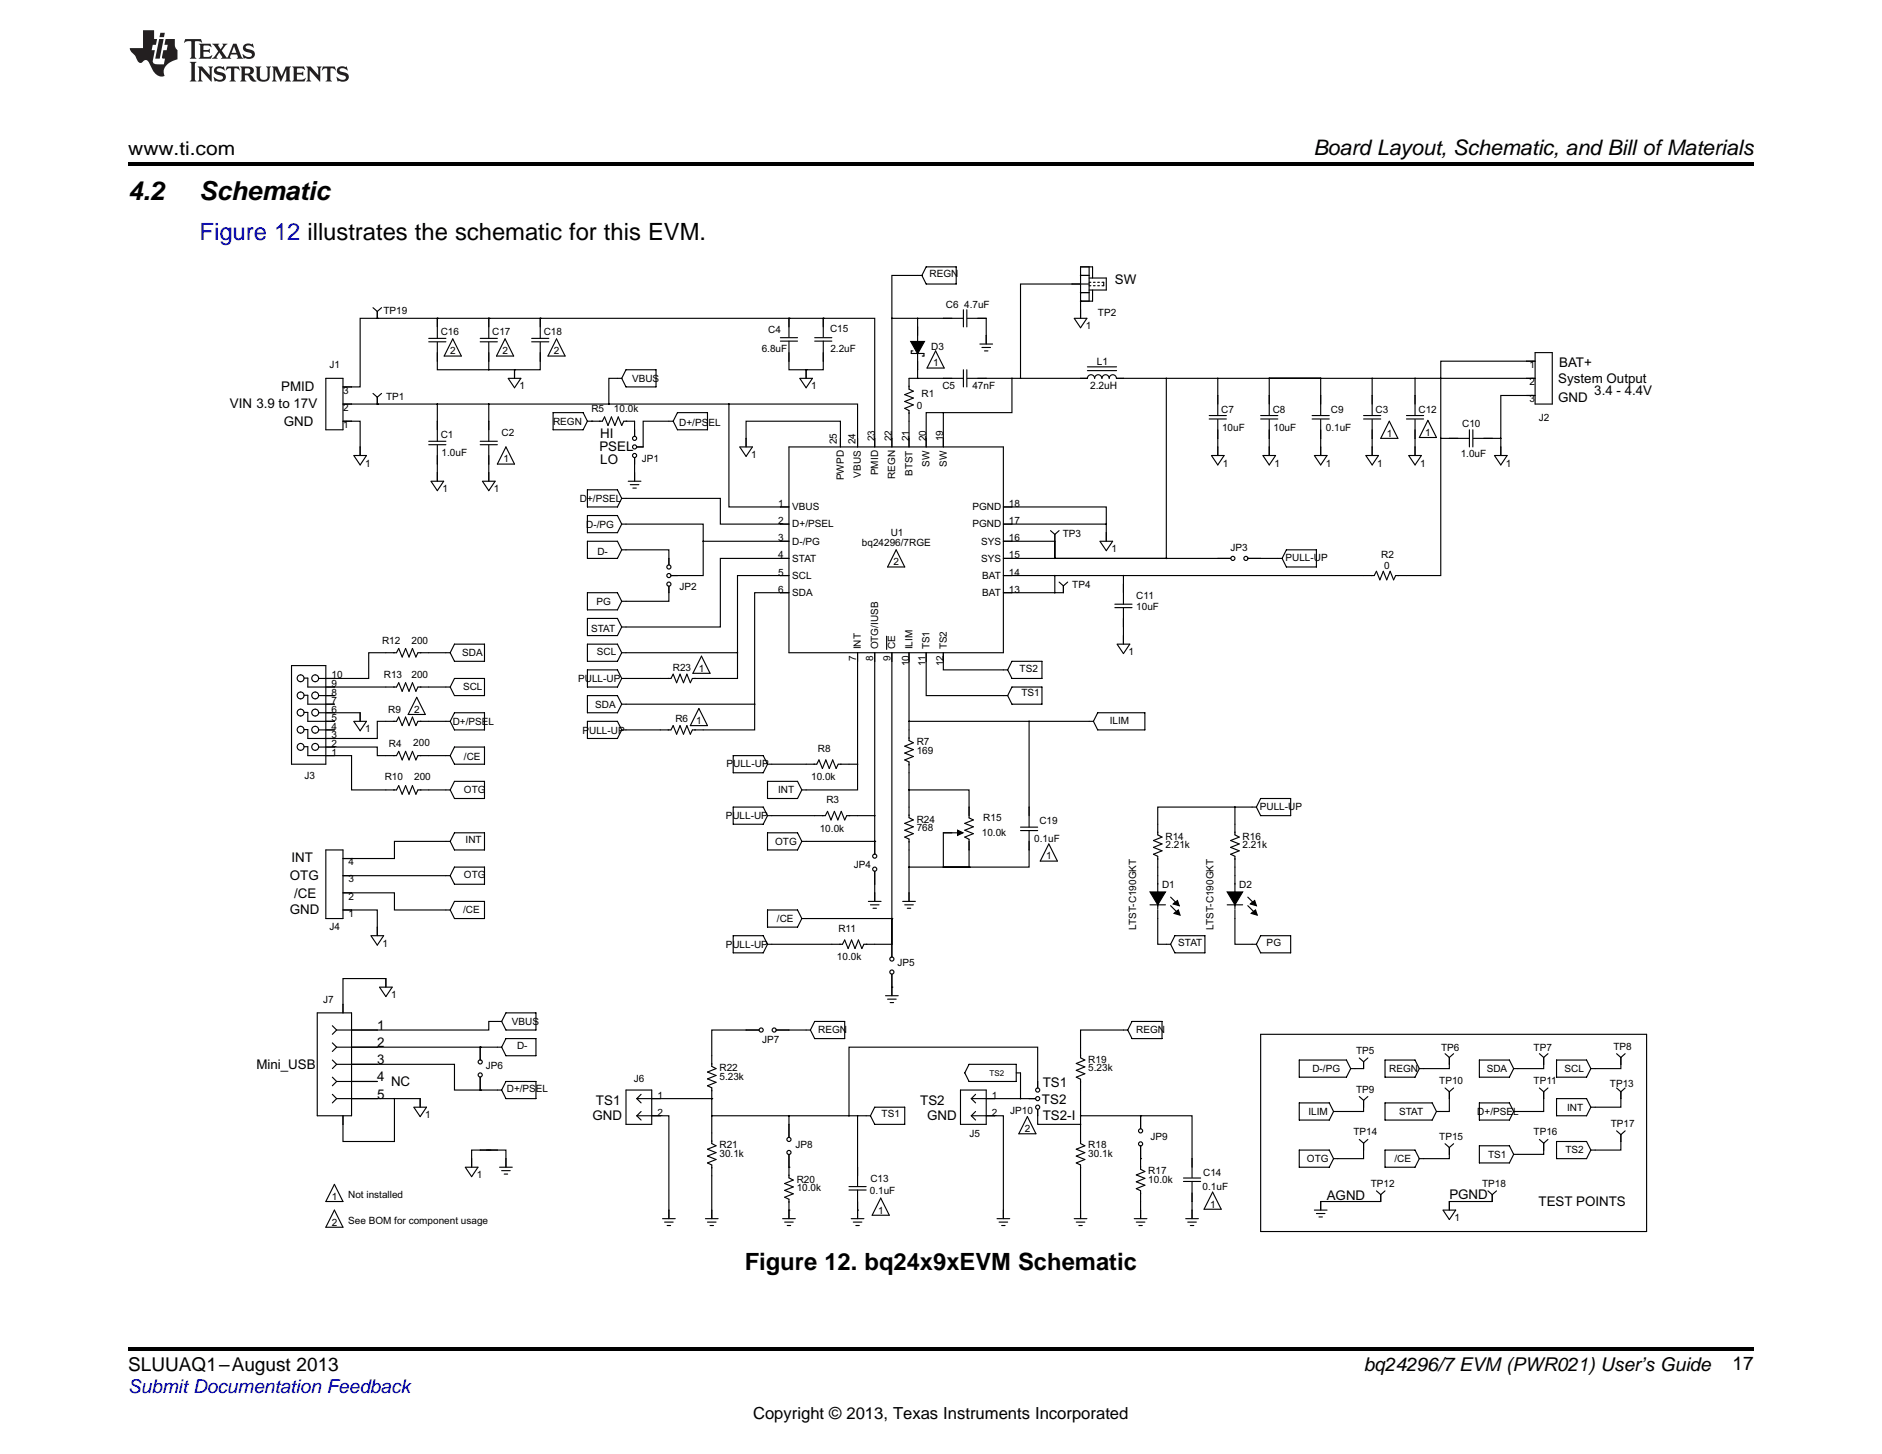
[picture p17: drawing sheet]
<svg xmlns="http://www.w3.org/2000/svg" width="279mm" height="216mm" viewBox="0 0 279 216" stroke-linecap="round" stroke-linejoin="round" font-family="sans-serif">
<defs><g id="words">
<g font-size="3.9">
<text x="19" y="29.6">4.2</text>
<text x="29.6" y="29.6">Schematic</text>
</g>
<text font-size="3.5" fill="#00f" x="29.6" y="35.6">Figure 12 illustrates the schematic for this EVM.</text>
<text font-size="3.5" x="110.6" y="188.6">Figure 12. bq24x9xEVM Schematic</text>
<text font-size="3.2" x="195" y="23">Board Layout, Schematic, and Bill ofMaterials</text>
<g font-size="2.8">
<text x="19" y="23">www.ti.com</text>
<text x="19" y="203.6">SLUUAQ1–August 2013</text>
<text x="202.5" y="203.6">bq24296/7 EVM (PWR021) User’s Guide</text>
<text x="257.2" y="203.5">17</text>
</g>
<text font-size="2.8" fill="#00f" x="19" y="206.9">Submit Documentation Feedback</text>
<text font-size="2.5" x="111.8" y="210.7">Copyright © 2013, Texas Instruments Incorporated</text>
<g font-size="2">
<text x="165.5" y="42.2">SW</text>
<text x="41.8" y="58.1">PMID</text>
<text x="231.3" y="56.8">System Output</text>
<text x="231.3" y="59.7">GND</text>
<text x="231.5" y="54.5">BAT+</text>
<text x="236.7" y="58.6">3.4 - 4.4V</text>
<text x="34.1" y="60.6">VIN 3.9 to 17V</text>
<text x="42.1" y="63.2">GND</text>
<text x="89.1" y="65.1">HI</text>
<text x="89" y="67">PSEL</text>
<text x="89.1" y="68.9">LO</text>
<text x="43" y="130.7">OTG</text>
<text x="43.3" y="128">INT</text>
<text x="43" y="135.8">GND</text>
<text x="43.7" y="133.3">/CE</text>
<text x="56" y="152.9">1</text>
<text x="56" y="155.5">2</text>
<text x="38.1" y="158.8">Mini_USB</text>
<text x="56" y="158">3</text>
<text x="56" y="160.6">4</text>
<text x="58" y="161.2">NC</text>
<text x="154.8" y="161.5">TS1</text>
<text x="56" y="163.1">5</text>
<text x="88" y="166.3">GND</text>
<text x="88.5" y="164">TS1</text>
<text x="136.6" y="164">TS2</text>
<text x="137.6" y="166.3">GND</text>
<text x="154.7" y="163.9">TS2</text>
<text x="154.8" y="166.3">TS2-I</text>
<text x="197" y="178.2">AGND</text>
<text x="215.2" y="178">PGND</text>
<text x="228.4" y="179">TEST POINTS</text>
</g>
<g font-size="1.5">
<text x="138" y="41.2">REGN</text>
<text x="56.9" y="46.6">TP19</text>
<text x="140.4" y="45.7">C6 4.7uF</text>
<text x="163" y="47">TP2</text>
<text x="65.4" y="49.8">C16</text>
<text x="66.8" y="52.6">2</text>
<text x="73.1" y="49.8">C17</text>
<text x="74.6" y="52.6">2</text>
<text x="80.7" y="49.8">C18</text>
<text x="82.2" y="52.6">2</text>
<text x="113.1" y="52.2">6.8uF</text>
<text x="114.1" y="49.4">C4</text>
<text x="123.2" y="49.3">C15</text>
<text x="123.3" y="52.2">2.2uF</text>
<text x="138.3" y="51.9">D3</text>
<text x="161.2" y="48.9">1</text>
<text x="48.9" y="54.6">J1</text>
<text x="51" y="58.4">3</text>
<text x="57.3" y="59.4">TP1</text>
<text x="77.1" y="57.8">1</text>
<text x="93.8" y="56.7">VBUS</text>
<text x="120.4" y="57.8">1</text>
<text x="136.8" y="59">R1</text>
<text x="138.5" y="54.4">1</text>
<text x="139.9" y="57.8">C5</text>
<text x="144.4" y="57.8">47nF</text>
<text x="161.8" y="57.8">2.2uH</text>
<text x="162.8" y="54.1">L1</text>
<text x="227.1" y="54.6">1</text>
<text x="227.1" y="57.2">2</text>
<text x="227.1" y="59.7">3</text>
<text x="51" y="63.5">1</text>
<text x="51" y="61">2</text>
<text x="65.4" y="65.1">C1</text>
<text x="74.5" y="64.7">C2</text>
<text x="82.1" y="63.2">REGN</text>
<text x="87.8" y="61.2">R5</text>
<text x="91.1" y="61.2">10.0k</text>
<text x="100.8" y="63.2">D+/PSEL</text>
<text x="124.3" y="66" transform="rotate(-90 124.3 66)">25</text>
<text x="127" y="66" transform="rotate(-90 127 66)">24</text>
<text x="129.9" y="65.5" transform="rotate(-90 129.9 65.5)">23</text>
<text x="132.4" y="65.5" transform="rotate(-90 132.4 65.5)">22</text>
<text x="135" y="65.5" transform="rotate(-90 135 65.5)">21</text>
<text x="136.1" y="60.7">0</text>
<text x="137.5" y="65.5" transform="rotate(-90 137.5 65.5)">20</text>
<text x="140" y="65.5" transform="rotate(-90 140 65.5)">19</text>
<text x="181.3" y="61.3">C7</text>
<text x="181.4" y="63.9">10uF</text>
<text x="188.9" y="61.3">C8</text>
<text x="189.1" y="63.9">10uF</text>
<text x="196.8" y="63.9">0.1uF</text>
<text x="197.6" y="61.3">C9</text>
<text x="204.2" y="61.3">C3</text>
<text x="205.9" y="64.8">1</text>
<text x="210.6" y="61.3">C12</text>
<text x="211.6" y="64.7">1</text>
<text x="217.1" y="63.4">C10</text>
<text x="228.5" y="62.5">J2</text>
<text x="54.2" y="69.3">1</text>
<text x="65.6" y="67.8">1.0uF</text>
<text x="74.7" y="68.7">1</text>
<text x="95.3" y="68.5">JP1</text>
<text x="111.5" y="68">1</text>
<text x="125.3" y="71.3" transform="rotate(-90 125.3 71.3)">PWPD</text>
<text x="127.8" y="70.9" transform="rotate(-90 127.8 70.9)">VBUS</text>
<text x="130.4" y="70.6" transform="rotate(-90 130.4 70.6)">PMID</text>
<text x="132.9" y="71.1" transform="rotate(-90 132.9 71.1)">REGN</text>
<text x="135.4" y="70.7" transform="rotate(-90 135.4 70.7)">BTST</text>
<text x="138" y="69.3" transform="rotate(-90 138 69.3)">SW</text>
<text x="140.5" y="69.3" transform="rotate(-90 140.5 69.3)">SW</text>
<text x="181.6" y="69.3">1</text>
<text x="189.2" y="69.3">1</text>
<text x="196.8" y="69.3">1</text>
<text x="204.5" y="69.3">1</text>
<text x="210.8" y="69.3">1</text>
<text x="216.9" y="67.9">1.0uF</text>
<text x="223.6" y="69.3">1</text>
<text x="65.7" y="73.1">1</text>
<text x="73.3" y="73.1">1</text>
<text x="86.1" y="74.6">D+/PSEL</text>
<text x="115.5" y="75.3">1</text>
<text x="115.5" y="77.8">2</text>
<text x="117.6" y="75.8">VBUS</text>
<text x="144.4" y="75.8">PGND</text>
<text x="149.8" y="77.8">17</text>
<text x="149.8" y="75.3">18</text>
<text x="87" y="78.4">D-/PG</text>
<text x="88.7" y="82.4">D-</text>
<text x="115.5" y="80.4">3</text>
<text x="115.5" y="82.9">4</text>
<text x="117.6" y="78.3">D+/PSEL</text>
<text x="117.6" y="80.9">D-/PG</text>
<text x="117.6" y="83.4">STAT</text>
<text x="128" y="81">bq24296/7RGE</text>
<text x="132.2" y="79.6">U1</text>
<text x="132.7" y="83.9">2</text>
<text x="144.4" y="78.3">PGND</text>
<text x="145.7" y="83.4">SYS</text>
<text x="145.7" y="80.9">SYS</text>
<text x="149.8" y="82.9">15</text>
<text x="149.8" y="80.4">16</text>
<text x="157.8" y="79.7">TP3</text>
<text x="165" y="82">1</text>
<text x="182.7" y="81.9">JP3</text>
<text x="190.8" y="83.3">PULL-UP</text>
<text x="205.1" y="82.9">R2</text>
<text x="88.6" y="89.9">PG</text>
<text x="100.9" y="87.6">JP2</text>
<text x="115.5" y="85.5">5</text>
<text x="115.5" y="88">6</text>
<text x="117.6" y="86">SCL</text>
<text x="117.6" y="88.5">SDA</text>
<text x="145.8" y="88.5">BAT</text>
<text x="145.8" y="86">BAT</text>
<text x="149.8" y="88">13</text>
<text x="149.8" y="85.5">14</text>
<text x="159.2" y="87.4">TP4</text>
<text x="168.7" y="88.9">C11</text>
<text x="205.5" y="84.4">0</text>
<text x="56.7" y="95.6">R12</text>
<text x="61.1" y="95.6">200</text>
<text x="87.7" y="93.8">STAT</text>
<text x="168.7" y="90.6">10uF</text>
<text x="49.2" y="100.7">10</text>
<text x="57" y="100.7">R13</text>
<text x="61.1" y="100.7">200</text>
<text x="68.6" y="97.4">SDA</text>
<text x="85.8" y="101.2">PULL-UP</text>
<text x="88.6" y="97.3">SCL</text>
<text x="99.9" y="99.6">R23</text>
<text x="103.8" y="99.7">1</text>
<text x="127.1" y="98.2" transform="rotate(-90 127.1 98.2)">7</text>
<text x="127.8" y="96.4" transform="rotate(-90 127.8 96.4)">INT</text>
<text x="129.6" y="98.2" transform="rotate(-90 129.6 98.2)">8</text>
<text x="130.4" y="96.4" transform="rotate(-90 130.4 96.4)">OTG/IUSB</text>
<text x="132.2" y="98.2" transform="rotate(-90 132.2 98.2)">9</text>
<text x="132.9" y="96.4" transform="rotate(-90 132.9 96.4)">CE</text>
<text x="135" y="98.9" transform="rotate(-90 135 98.9)">10</text>
<text x="135.4" y="96.4" transform="rotate(-90 135.4 96.4)">ILIM</text>
<text x="137.4" y="98.9" transform="rotate(-90 137.4 98.9)">11</text>
<text x="138" y="96.4" transform="rotate(-90 138 96.4)">TS1</text>
<text x="140.1" y="98.9" transform="rotate(-90 140.1 98.9)">12</text>
<text x="140.5" y="96.4" transform="rotate(-90 140.5 96.4)">TS2</text>
<text x="151.4" y="99.9">TS2</text>
<text x="167.5" y="97.3">1</text>
<text x="49.2" y="107.1">5</text>
<text x="49.2" y="105.8">6</text>
<text x="49.2" y="104.6">7</text>
<text x="49.2" y="103.3">8</text>
<text x="49.2" y="102">9</text>
<text x="57.6" y="105.8">R9</text>
<text x="61.5" y="105.8">2</text>
<text x="67.2" y="107.6">D+/PSEL</text>
<text x="68.7" y="102.5">SCL</text>
<text x="88.4" y="105.1">SDA</text>
<text x="100.3" y="107.2">R6</text>
<text x="103.4" y="107.5">1</text>
<text x="151.6" y="103.4">TS1</text>
<text x="164.7" y="107.5">ILIM</text>
<text x="49.2" y="112.2">1</text>
<text x="49.2" y="110.9">2</text>
<text x="49.2" y="109.7">3</text>
<text x="49.2" y="108.4">4</text>
<text x="54.2" y="108.8">1</text>
<text x="57.7" y="110.9">R4</text>
<text x="61.4" y="110.8">200</text>
<text x="68.9" y="112.8">/CE</text>
<text x="86.5" y="109">PULL-UP</text>
<text x="107.9" y="114">PULL-UP</text>
<text x="121.4" y="111.7">R8</text>
<text x="136.1" y="110.7">R7</text>
<text x="136.1" y="111.9">169</text>
<text x="45.2" y="115.7">J3</text>
<text x="57.1" y="115.9">R10</text>
<text x="61.5" y="115.9">200</text>
<text x="68.9" y="117.7">OTG</text>
<text x="115.5" y="117.8">INT</text>
<text x="120.4" y="115.9">10.0k</text>
<text x="122.7" y="119.3">R3</text>
<text x="69.1" y="125.2">INT</text>
<text x="107.7" y="121.6">PULL-UP</text>
<text x="115.1" y="125.4">OTG</text>
<text x="121.7" y="123.5">10.0k</text>
<text x="136.1" y="122.1">R24</text>
<text x="136.1" y="123.4">768</text>
<text x="145.8" y="124.1">10.0k</text>
<text x="146" y="121.9">R15</text>
<text x="153.5" y="125.1">0.1uF</text>
<text x="154.3" y="122.4">C19</text>
<text x="173" y="124.7">R14</text>
<text x="173" y="126">2.21k</text>
<text x="184.5" y="124.7">R16</text>
<text x="184.5" y="126">2.21k</text>
<text x="187" y="120.2">PULL-UP</text>
<text x="51.8" y="131">3</text>
<text x="51.8" y="128.5">4</text>
<text x="68.9" y="130.4">OTG</text>
<text x="126.8" y="128.9">JP4</text>
<text x="155.3" y="127.6">1</text>
<text x="172.5" y="131.8">D1</text>
<text x="184" y="131.8">D2</text>
<text x="51.8" y="136.1">1</text>
<text x="51.8" y="133.6">2</text>
<text x="68.7" y="135.5">/CE</text>
<text x="115.3" y="136.9">/CE</text>
<text x="48.9" y="138.2">J4</text>
<text x="56.8" y="140.6">1</text>
<text x="107.7" y="140.7">PULL-UP</text>
<text x="124.2" y="142.6">10.0k</text>
<text x="124.5" y="138.4">R11</text>
<text x="133.3" y="143.4">JP5</text>
<text x="168.7" y="138.1" transform="rotate(-90 168.7 138.1)">LTST-C190GKT</text>
<text x="174.9" y="140.5">STAT</text>
<text x="180.2" y="138.1" transform="rotate(-90 180.2 138.1)">LTST-C190GKT</text>
<text x="188" y="140.5">PG</text>
<text x="48" y="149">J7</text>
<text x="58" y="148.2">1</text>
<text x="76" y="152.2">VBUS</text>
<text x="76.8" y="155.7">D-</text>
<text x="113.1" y="154.8">JP7</text>
<text x="121.5" y="153.5">REGN</text>
<text x="168.7" y="153.5">REGN</text>
<text x="239.5" y="155.9">TP8</text>
<text x="72.1" y="158.7">JP6</text>
<text x="94.1" y="160.7">J6</text>
<text x="106.8" y="159.1">R22</text>
<text x="106.8" y="160.3">5.23k</text>
<text x="161.6" y="157.8">R19</text>
<text x="161.6" y="159.1">5.23k</text>
<text x="194.8" y="159.2">D-/PG</text>
<text x="201.3" y="156.5">TP5</text>
<text x="206.3" y="159.2">REGN</text>
<text x="213.7" y="161">TP10</text>
<text x="213.9" y="156.1">TP6</text>
<text x="220.7" y="159.2">SDA</text>
<text x="227.7" y="161">TP11</text>
<text x="227.7" y="156.1">TP7</text>
<text x="232.3" y="159.2">SCL</text>
<text x="239" y="161.5">TP13</text>
<text x="63.1" y="166.1">1</text>
<text x="75.2" y="162.1">D+/PSEL</text>
<text x="97.6" y="163.1">1</text>
<text x="97.6" y="165.7">2</text>
<text x="130.9" y="165.9">TS1</text>
<text x="147.3" y="163.1">1</text>
<text x="147.3" y="165.7">2</text>
<text x="150" y="165.4">JP10</text>
<text x="194.2" y="165.5">ILIM</text>
<text x="201.3" y="162.2">TP9</text>
<text x="207.7" y="165.5">STAT</text>
<text x="219.3" y="165.5">D+/PSEL</text>
<text x="232.7" y="164.9">INT</text>
<text x="239.1" y="167.3">TP17</text>
<text x="106.8" y="170.5">R21</text>
<text x="106.8" y="171.8">30.1k</text>
<text x="118.1" y="170.5">JP8</text>
<text x="143.9" y="168.9">J5</text>
<text x="152.1" y="168.1">2</text>
<text x="161.6" y="170.5">R18</text>
<text x="161.6" y="171.8">30.1k</text>
<text x="170.8" y="169.2">JP9</text>
<text x="194" y="172.5">OTG</text>
<text x="200.9" y="168.6">TP14</text>
<text x="207" y="172.5">/CE</text>
<text x="213.7" y="169.2">TP15</text>
<text x="220.9" y="171.9">TS1</text>
<text x="227.7" y="168.6">TP16</text>
<text x="232.4" y="171.3">TS2</text>
<text x="49.3" y="178.2">1</text>
<text x="51.7" y="177.9">Not installed</text>
<text x="70.8" y="175">1</text>
<text x="118.3" y="175.6">R20</text>
<text x="118.3" y="176.9">10.0k</text>
<text x="129.1" y="177.4">0.1uF</text>
<text x="129.2" y="175.6">C13</text>
<text x="170.5" y="174.3">R17</text>
<text x="170.5" y="175.6">10.0k</text>
<text x="178.5" y="176.7">0.1uF</text>
<text x="178.6" y="174.7">C14</text>
<text x="179.6" y="179.3">1</text>
<text x="203.5" y="176.2">TP12</text>
<text x="220" y="176.2">TP18</text>
<text x="49.3" y="182">2</text>
<text x="51.7" y="181.7">See BOM for component usage</text>
<text x="130.4" y="180.2">1</text>
<text x="215.9" y="181.3">1</text>
</g>
<text font-size="1.2" x="146.9" y="159.8">TS2</text>
</g></defs>
<g fill="#000">
<path d="M19 24h241.3v.6h-241.3zM135.2 50.7h2l-1 1.8zM142.2 123.3l.8 .4-.8 .3zM170.7 132.4h1.2v2zM171.9 132.4h1.1l-1.1 2zM174.3 134.1l.5-.4 .3 .8-.9-.3zM174.3 135.6l.6-.5 .3 .8zM182.2 132.4h1.1v2zM183.3 132.4h1.2l-1.2 2zM185.8 134.1l.5-.4 .2 .8-.9-.3zM185.8 135.6l.6-.5 .2 .8zM19 200h241.3v.6h-241.3z"/>
<path d="M173.1 56.2a.05 .05 0 0 0 .1 0 .05 .05 0 0 0-.1 0zM183.3 119.8a.05 .05 0 0 0 .1 0 .05 .05 0 0 0-.1 0zM72.5 60a.05 .05 0 0 0 .1 0 .05 .05 0 0 0-.1 0zM140 61.3a.05 .05 0 0 0 .1 0 .05 .05 0 0 0-.1 0zM164.2 77.8a.05 .05 0 0 0 .1 0 .05 .05 0 0 0-.1 0zM129.8 121.1a.05 .05 0 0 0 .1 0 .05 .05 0 0 0-.1 0zM58.5 163.1a.05 .05 0 0 0 .1 0 .05 .05 0 0 0-.1 0zM112 104.6a.05 .05 0 0 0 .1 0 .05 .05 0 0 0-.1 0zM173.1 82.9a.05 .05 0 0 0 .1 0 .05 .05 0 0 0-.1 0zM173.1 82.9a.05 .05 0 0 0 .1 0 .05 .05 0 0 0-.1 0zM134.9 128.8a.05 .05 0 0 0 .1 0 .05 .05 0 0 0-.1 0zM143.8 128.8a.05 .05 0 0 0 .1 0 .05 .05 0 0 0-.1 0zM150.2 56.2a.05 .05 0 0 0 .1 0 .05 .05 0 0 0-.1 0zM134.9 107.1a.05 .05 0 0 0 .1 0 .05 .05 0 0 0-.1 0zM134.9 117.3a.05 .05 0 0 0 .1 0 .05 .05 0 0 0-.1 0zM72.5 47.3a.05 .05 0 0 0 .1 0 .05 .05 0 0 0-.1 0zM72.5 54.9a.05 .05 0 0 0 .1 0 .05 .05 0 0 0-.1 0zM126 165.7a.05 .05 0 0 0 .1 0 .05 .05 0 0 0-.1 0zM129.8 124.9a.05 .05 0 0 0 .1 0 .05 .05 0 0 0-.1 0zM143.8 128.8a.05 .05 0 0 0 .1 0 .05 .05 0 0 0-.1 0z"/>
</g>
<g fill="none" stroke="#000" stroke-width=".17">
<path d="M137.5 39.6h4.5v2.6h-4.5l-.6-1.3zM161.7 39.6v5.1M48.4 56.2h2.5v7.6h-2.5zM50.9 60h57.3M55.4 58.4l.6 .6M55.4 45.7l.6 .5M56 60h.1M56 47.3h.1M56 47.3h-2.5v10.2h-2.6M56 47.3h66.2M56 46.2v1.1M56 59v1"/>
<path d="M56.6 58.4l-.6 .6M56.6 45.7l-.6 .5M63.7 50.2h2.5M63.7 50.8h2.5M64.9 47.3h.1M64.9 50.8v4.1h7.7M64.9 47.3v2.9M64.9 60v5.5M67.2 50.3l1.3 2.6h-2.6zM71.3 50.2h2.5M71.3 50.8h2.5M72.6 47.3h.1"/>
<path d="M72.6 47.3v2.9M72.6 50.8v4.1M72.6 60v5.5M72.6 54.9h3.8M75 50.3l1.3 2.6h-2.6zM75.4 56.2l1 1.4 .9-1.4h-1.8M76.4 54.9h.1M76.4 54.9v1.3M78.9 50.2h2.6M78.9 50.8h2.6M80.2 47.3h.1M80.2 50.8v4.1h-3.8"/>
<path d="M80.2 47.3v2.9M82.6 50.3l1.3 2.6h-2.6zM92.3 56.2h-1.9v3.8M92.9 54.9h4.5v2.6h-4.5l-.6-1.3zM108.2 60v15.3h8.9M108.2 60h19.1v6.4M115.9 50.7h2.5M115.9 50.1h2.5M117.1 47.3h.1M117.1 50.7v4.2h2.6M117.1 47.3v2.8M118.7 56.2l1 1.4 .9-1.4h-1.8"/>
<path d="M119.7 54.9h.1M119.7 54.9v1.3M120.9 50.7h2.6M120.9 50.1h2.6M122.2 47.3h.1M122.2 47.3h7.7v19.1M122.2 50.7v4.2h-2.5M122.2 47.3v2.8M132.4 47.3v19.1M132.4 47.3h10.6M135.2 50.7h2l-1 1.8zM135.5 52.1h-.2v.4h1.9v.4h-.3"/>
<path d="M136.2 47.3v8.9M136.9 40.9h-4.5v6.4M138.9 52.1l1.3 2.6h-2.6zM143 56.2h-8v1.6l.6 .3-1.3 .5 1.3 .5-1.3 .5 1.3 .5-1.3 .5 .7 .4v5.4M143 46v2.5M143 54.9v2.6M143.5 46v2.5M143.5 54.9v2.6M143.6 56.2h17.8a.53 .53 0 0 1 .6-.6 .53 .53 0 0 1 .5 .6 .53 .53 0 0 1 .5-.6 .53 .53 0 0 1 .6 .6M143.6 47.3h2.8v3.8M145.5 51.1h1.9M145.8 51.6h1.2"/>
<path d="M146.2 52.1h.5M150.2 56.2v5.1h-10.2M159.5 47.3l.9 1.4 1-1.4h-1.9M160.4 44.7h.1M160.4 43.4h.1M160.4 40.9h.1M160.4 43.4h1.3M160.4 40.9h1.3M161.4 55h4.4M161.4 54.5h4.4M161.7 42.2h-10.2v14M161.7 41.3h2.5v1.8h-2.5"/>
<path d="M161.7 42.4h.2M161.7 41.9h.2M162.2 41.3v-1.7h-1.8v7.7M162.2 43.1v1.6h-1.8M162.3 42.4h.3M162.3 41.9h.3M163 42.4h.2M163 41.9h.2M163.6 56.2a.53 .53 0 0 1 .5-.6 .53 .53 0 0 1 .6 .6 .53 .53 0 0 1 .5-.6 .53 .53 0 0 1 .5 .6h62.2M163.6 41.9h.3v.5h-.3M173.2 56.2v26.7M180.8 56.2v5.5"/>
<path d="M188.4 56.2h7.7v5.5M196.1 56.2h-7.7v5.5M203.7 56.2v5.5M210.1 56.2v5.5M227.9 53.6h-14v11.5M227.9 58.7h-5.1v6.4M227.9 52.4h2.5v7.6h-2.5zM50.9 62.5h2.6v5.1M52.5 67.6l1 1.4 .9-1.4h-1.8M63.7 65.5h2.5M63.7 66h2.5M64 71.5l.9 1.4 1-1.4h-1.9"/>
<path d="M64.9 66.1v5.4M71.3 65.5h2.5M71.3 66h2.5M71.6 71.5l1 1.4 .9-1.4h-1.8M72.6 66.1v5.4M75.1 66.4l1.3 2.5h-2.6zM82.1 61.3h4.5l.6 1.2-.6 1.3h-4.5zM87.2 72.7h4.5l.6 1.3-.6 1.3h-4.5zM87.2 62.5h2.2l.4-.6 .5 1.3 .5-1.3 .5 1.3 .5-1.3 .5 1.3 .3-.7h1.6v2.3M87.2 76.6h4.5l.6 1.2-.6 1.3h-4.5zM87.8 62.5h.1M92.3 74h14.6v3.8h10.2"/>
<path d="M92.3 77.8h12.1v2.6M93.3 71.5h1.9M93.6 72h1.2M94 72.5h.5M94.2 67.9v3.6M99.9 62.5h-4.4v3.9h-1M100.6 61.3h4.4v2.5h-4.4l-.7-1.3zM109.8 66.4l1 1.4 .9-1.4h-1.8M110.8 66.4v-3.9h14v3.9M117.1 66.4h31.9v30.5h-31.9zM140 61.3h-2.5v5.1M140 61.3v5.1"/>
<path d="M149 75.3h15.2v2.5M149 77.8h15.2M156 78.8l.6 .6M156.6 79.4v3.5h16.6M157.2 78.8l-.6 .6M164.2 77.8v2.6M179.5 61.7h2.6M179.5 62.2h2.6M179.8 67.6l1 1.4 .9-1.4h-1.8M180.8 62.3v5.3M187.2 61.7h2.5M187.2 62.2h2.5"/>
<path d="M187.5 67.6l.9 1.4 1-1.4h-1.9M188.4 62.3v5.3M194.8 61.7h2.5M194.8 62.2h2.5M195.1 67.6l1 1.4 .9-1.4h-1.8M196.1 62.3v5.3M202.4 61.7h2.6M202.4 62.2h2.6M202.8 67.6l.9 1.4 1-1.4h-1.9M203.7 62.3v5.3M206.3 62.5l1.2 2.6h-2.5zM208.8 61.7h2.5"/>
<path d="M208.8 62.2h2.5M209.1 67.6l1 1.4 .9-1.4h-1.8M210.1 62.3v5.3M212 62.4l1.3 2.6h-2.6zM213.9 65.1v20.4h-6.7l-.3 .6-.5-1.3-.5 1.3-.5-1.3-.5 1.3-.6-1.3-.3 .7h-55M213.9 65.1h4.2M218.1 63.8v2.6M218.7 63.8v2.6M218.7 65.1h4.1M221.9 67.6l.9 1.4 .9-1.4h-1.8M222.8 65.1v2.5M43.3 98.8h5.1v14.7h-5.1z"/>
<path d="M66.8 96.9h-4.8l-.3 .7-.5-1.3-.5 1.3-.5-1.3-.5 1.3-.5-1.3-.3 .6h-4.2v3.8h-7.4M67.5 95.6h4.4v2.6h-4.4l-.7-1.3zM87.2 99.5h4.5l.6 1.2-.6 1.3h-4.5zM87.2 88h4.5l.6 1.3-.6 1.3h-4.5zM87.2 80.4h4.5l.6 1.2-.6 1.3h-4.5zM87.2 95.6h4.5l.6 1.3-.6 1.3h-4.5zM87.2 91.8h4.5l.6 1.3-.6 1.3h-4.5zM92.3 81.6h7v2.3M92.3 96.9h17.2M99.3 87v2.3h-7M104.1 97.4l1.3 2.6h-2.5zM104.4 80.4v5.1h-4.8"/>
<path d="M104.4 80.4h12.7M109.5 96.9v3.8h-6.7l-.3 .7-.5-1.3-.5 1.3-.5-1.3-.6 1.3-.5-1.3-.3 .6h-7.3M117.1 82.9h-10.2v10.2h-14.6M117.1 85.5h-7.6v11.4M117.1 88h-5.1v16.6M127.3 96.9v16.6M129.9 96.9v29.9M131.6 94.5v1.9M132.4 96.9v45.2M133 81.6l1.3 2.6h-2.5zM135 96.9v13.1l.6 .3-1.3 .5 1.3 .5-1.3 .5 1.3 .5-1.3 .5 .7 .3v8.3l.6 .4-1.3 .5 1.3 .5-1.3 .5 1.3 .5-1.3 .5 .7 .3v9.2M137.5 96.9v6.4h12.1"/>
<path d="M140 96.9v2.6h9.6M149 80.4h7.6v2.5M149 82.9h7.6M150.2 98.2h4.5v2.5h-4.5l-.6-1.2zM156.6 82.9h16.6M156.6 85.5v2.5M157.2 86.4l.7 .6M157.9 87v1h-8.9M158.5 86.4l-.6 .6M163.3 80.4l.9 1.4 1-1.4h-1.9M165.5 89.7h2.6M165.5 90.2h2.6"/>
<path d="M165.8 95.6l1 1.4 .9-1.4h-1.8M166.8 85.5v4.2M166.8 90.3v5.3M173.2 82.9h.1M173.2 82.9h9.5M185.2 82.9h5.1M191 81.6h4.4v2.6h-4.4l-.7-1.3zM45.1 110.9h.6v1.3h6.5v5.1h6.7l.3-.6 .5 1.2 .5-1.2 .5 1.2 .5-1.2 .5 1.2 .3-.6h4.8M45.1 100.7h.6v1.3h13.2l.3-.6 .5 1.3 .5-1.3 .5 1.3 .5-1.3 .5 1.3 .3-.7h4.8M45.1 103.2h.6v1.4h3.9M45.1 105.8h.6v1.3h3.9M47.3 110.9h8.7v1.3h2.9l.3-.6 .5 1.2 .5-1.2 .5 1.2 .5-1.2 .5 1.2 .3-.6h4.8"/>
<path d="M47.3 103.3h2.3M47.3 108.4h2.3M47.3 105.8h6.2v1.3M52.5 107.1l1 1.4 .9-1.4h-1.8M61.9 103.5l1.2 2.6h-2.5zM66.8 107.1h-4.8l-.3 .6-.5-1.2-.5 1.2-.5-1.2-.5 1.2-.5-1.2-.3 .6h-2.9v2.6h-10.3v-1.4h-.6M67.5 110.9h4.4v2.6h-4.4l-.7-1.3zM67.5 100.7h4.4v2.6h-4.4l-.7-1.3zM67.5 105.8h4.4v2.6h-4.4l-.7-1.3zM67.5 116h4.4v2.6h-4.4l-.7-1.3zM87.2 103.3h4.5l.6 1.3-.6 1.2h-4.5zM87.2 107.1h4.5l.6 1.3-.6 1.3h-4.5z"/>
<path d="M92.3 104.6h19.7M103.8 105.2l1.2 2.5h-2.5zM108.9 112.2h4.4l.6 1.3-.6 1.2h-4.4zM108.9 119.8h4.4l.6 1.3-.6 1.3h-4.4zM112 104.6v3.8h-9.2l-.3 .6-.5-1.3-.5 1.3-.5-1.3-.6 1.3-.5-1.3-.3 .7h-7.3M113.9 113.5h7.4l.3-.7 .5 1.3 .5-1.3 .5 1.3 .5-1.3 .5 1.3 .3-.6h2.9M113.9 116h4.5l.6 1.3-.6 1.3h-4.5zM127.3 113.5v3.8h-8.3M135 117.3h8.9v4.1l.6 .4-1.3 .5 1.3 .5-1.3 .5 1.3 .5-1.3 .5 .7 .3v4.2M135 107.1h27.3M150.2 102h4.5v2.6h-4.5l-.6-1.3zM152.8 107.1v15.7"/>
<path d="M163 105.8h7v2.6h-7l-.7-1.3zM183.3 119.8h-11.4v4.2l.6 .3-1.3 .5 1.3 .5-1.3 .5 1.3 .5-1.3 .5 .7 .3v7.9M183.3 119.8v4.2l.7 .3-1.3 .5 1.3 .5-1.3 .5 1.3 .5-1.3 .5 .6 .3v7.9M183.3 119.8h3.2M187.2 118.6h4.4v2.5h-4.4l-.7-1.3zM48.4 126.2h2.5v10.2h-2.5zM50.9 135.1h5.1v3.8M50.9 132.6h7.7v2.5h8.2M50.9 130h15.9M55.1 138.9l.9 1.4 1-1.4h-1.9M66.8 124.9h-8.2v2.6h-7.7M67.5 123.7h4.4v2.5h-4.4l-.7-1.3z"/>
<path d="M67.5 133.8h4.4v2.6h-4.4l-.7-1.3zM67.5 128.8h4.4v2.5h-4.4l-.7-1.3zM108.9 138.9h4.4l.6 1.3-.6 1.3h-4.4zM113.9 123.7h4.5l.6 1.2-.6 1.3h-4.5zM113.9 135.1h4.5l.6 1.3-.6 1.3h-4.5zM113.9 121.1h8.6l.4-.6 .5 1.3 .5-1.3 .5 1.3 .5-1.3 .5 1.3 .3-.7h4.2M119 136.4h13.4v3.8h-4.1l-.3 .6-.6-1.2-.5 1.2-.5-1.2-.5 1.2-.5-1.2-.3 .6h-11.2M119 124.9h10.9M128.9 133.8h1.9M129.2 134.4h1.3M129.6 134.9h.5M129.9 124.9h.1"/>
<path d="M129.9 129.4v4.4M132.4 136.4h.1M134 133.8h1.9M134.3 134.4h1.3M134.7 134.9h.5M135 128.8h8.9M142.2 123.3l.8 .4-.8 .3zM142.5 123.7h-2.5v5.1h3.9M143.9 128.8h.1M151.5 122.8h2.6M151.5 123.3h2.6M152.8 123.4v5.4h-8.9"/>
<path d="M155.7 125.3l1.3 2.6h-2.6zM170.7 132.4h1.2v2zM170.7 134.4h2.3M171.9 132.4h1.1l-1.1 2zM171.9 135.1v5.1h1.9M173.8 133.2l1.3 1.3M173.8 134.5l1.3 1.3M174.3 134.1l.5-.4 .3 .8-.9-.3zM174.3 135.6l.6-.5 .3 .8zM174.4 138.9h4.5v2.6h-4.5l-.6-1.3zM182.2 132.4h1.1v2zM182.2 134.4h2.3"/>
<path d="M183.3 132.4h1.2l-1.2 2zM183.3 135.1v5.1h3.2M185.2 133.2l1.3 1.3M185.2 134.5l1.3 1.3M185.8 134.1l.5-.4 .2 .8-.9-.3zM185.8 135.6l.6-.5 .2 .8zM187.2 138.9h4.4v2.6h-4.4l-.7-1.3zM47.1 150.4h5.1v15.3h-5.1zM49.3 159.9l.7 .7M49.3 157.4l.7 .6M49.3 152.3l.7 .6M49.3 154.9l.7 .6"/>
<path d="M50 158h17.5v3.9h3.8M50 158l-.7 .7M50 152.9l-.7 .7M50 155.5l-.7 .6M50 155.5h24.5M56.3 146.6l1 1.4 .9-1.4h-1.8M57.3 146.6v-1.3h-6.4v5.1M71.3 155.5h.1M71.3 155.5v1.9M71.3 159.9v2M74.5 151.7h-1.9v1.2h-22.6M75.1 150.4h4.5v2.5h-4.5l-.6-1.2z"/>
<path d="M75.1 154.2h4.5v2.6h-4.5l-.6-1.3zM112.7 152.9h-7v5.4l.6 .4-1.3 .5 1.3 .5-1.3 .5 1.3 .5-1.3 .5 .7 .3v8.3l.6 .3-1.3 .5 1.3 .6-1.3 .5 1.3 .5-1.3 .5 .7 .3v8M115.2 152.9h5.1M120.9 151.7h4.5v2.5h-4.5l-.6-1.3zM131.5 147.9h1.8M131.8 148.4h1.2M132.2 148.9h.5M132.4 146.6h.1M132.4 144.7v3.2M143.9 158h7v2.6h-7l-.7-1.3zM150.9 159.3h.6v3.8M167.4 152.9h-7v4.2l.7 .3-1.3 .5 1.3 .5-1.3 .5 1.3 .5-1.3 .5 .6 .4v9.5l.7 .3-1.3 .5 1.3 .6-1.3 .5 1.3 .5-1.3 .5 .6 .3v8"/>
<path d="M168.1 151.7h4.4v2.5h-4.4l-.7-1.3zM187.2 153.6h57.3v29.3h-57.3zM192.9 157.4h7l.6 1.3-.6 1.2h-7zM201.8 157.1l.6 .6M202.4 157.7v1h-1.9M203.1 157.1l-.7 .6M205.6 157.4h4.5l.6 1.3-.6 1.2h-4.5zM214.5 156.5l.7 .5M215.2 157v1.7h-4.5M215.8 156.5l-.6 .5M219.6 157.4h4.5l.6 1.3-.6 1.2h-4.5zM228.5 156.5l.7 .5"/>
<path d="M229.2 157v1.7h-4.5M229.8 156.5l-.6 .5M231.1 157.4h4.4l.7 1.3-.7 1.2h-4.4zM240 156.5l.6 .5M240.6 157v1.7h-4.4M241.3 156.5l-.7 .5M49.3 162.5l.7 .6M49.6 175.9l1.3 2.5h-2.5zM49.6 179.7l1.3 2.5h-2.5zM50 163.1h12.4v1.3M50 160.6l-.7 .6M50 163.1l-.7 .7"/>
<path d="M50 160.6h6M58.6 163.1v6.4h-7.7v-3.8M61.4 164.4l1 1.4 .9-1.4h-1.8M69.1 173.3l.9 1.4 1-1.4h-1.9M70 173.3v-2.5h5.1v2.5M71.3 161.9h.1M71.3 161.9h3.2M74.2 173.3h1.9M74.5 173.8h1.2M74.9 174.3h.5M75.1 160.6h4.5v2.5h-4.5l-.6-1.2zM92.9 161.9h3.9v5.1h-3.9z"/>
<path d="M94.5 165.7h4.8v15.3M94.5 163.1h11.2M94.5 163.1l.7 .7M94.5 165.7l.7 .6M95.2 162.5l-.7 .6M95.2 165l-.7 .7M105.7 163.1h.1M105.7 165.7h23.5M117.1 173.3h.1M117.1 179.7h.1M117.1 165.7v3.2M117.1 171.4v3.5l.7 .3-1.3 .5 1.3 .5-1.3 .6 1.3 .5-1.3 .5 .6 .3v2.9"/>
<path d="M126 176.7h2.6M126 176.2h2.6M127.3 179.7h.1M127.3 165.7v10.4M127.3 176.7v4.3M129.9 164.4h4.4v2.6h-4.4l-.7-1.3zM130.8 177.9l1.2 2.5h-2.5zM142.6 161.9h3.8v5.1h-3.8zM144.2 165.7h4.8v15.3M144.2 163.1h9.5M144.2 163.1l.6 .7M144.2 165.7l.6 .6"/>
<path d="M144.8 162.5l-.6 .6M144.8 165l-.6 .7M152.5 165.8l1.3 2.6h-2.5zM154.1 164.7v2.3h6.3M154.1 161.6v-6.1h-28.1v10.2M160.4 165.7h8.9M169.3 172h.1M169.3 165.7h.1M169.3 165.7h7.7v9.1M169.3 165.7v1.9M169.3 170.1v3.5l.7 .4-1.3 .5 1.3 .5-1.3 .5 1.3 .5-1.3 .5 .6 .3v4.2M175.7 175.4h2.5"/>
<path d="M175.7 174.9h2.5M177 175.4v5.6M180 177l1.3 2.6h-2.5zM192.9 170.8h4.4l.7 1.2-.7 1.3h-4.4zM192.9 163.8h4.4l.7 1.2-.7 1.3h-4.4zM195.1 179.7h1.9M201.8 162.8l.6 .6M201.8 169.2l.6 .6M202.4 163.4v1.6h-4.4M202.4 169.8v2.2h-4.4M203.1 162.8l-.7 .6M203.1 169.2l-.7 .6"/>
<path d="M204.3 176.8l.7 .6M205 177.4v1h-8.9v1.3M205.6 176.8l-.6 .6M205.6 170.8h4.5l.6 1.2-.6 1.3h-4.5zM205.6 163.8h7l.7 1.2-.7 1.3h-7zM214.2 179.7l1 1.4 .9-1.4h-1.8M214.5 161.6l.7 .5M214.5 169.8l.7 .6M215.2 162.1v2.9h-1.9M215.2 170.4v1.6h-4.5M215.8 161.6l-.6 .5M215.8 169.8l-.6 .6"/>
<path d="M219.6 163.8h4.5l.6 1.2-.6 1.3h-4.5zM219.6 170.1h4.5l.6 1.3-.6 1.3h-4.5zM220.9 176.8l.6 .6M221.5 177.4v1h-6.3v1.3M222.2 176.8l-.7 .6M228.5 161.6l.7 .5M228.5 169.2l.7 .6M229.2 162.1v2.9h-4.5M229.2 169.8v1.6h-4.5M229.8 161.6l-.6 .5M229.8 169.2l-.6 .6M231.1 163.1h4.4l.7 1.3-.7 1.3h-4.4z"/>
<path d="M231.1 169.5h4.4l.7 1.3-.7 1.2h-4.4zM240 161.6l.6 .5M240 167.9l.6 .6M240.6 162.1v2.3h-4.4M240.6 168.5v2.3h-4.4M241.3 161.6l-.7 .5M241.3 167.9l-.7 .6M98.4 181h1.8M98.7 181.5h1.2M99 182h.6M104.7 181h1.9M105 181.5h1.3"/>
<path d="M105.4 182h.5M116.2 181h1.9M116.5 181.5h1.3M116.9 182h.5M126.4 181h1.9M126.7 181.5h1.3M127.1 182h.5M148 181h1.9M148.3 181.5h1.3M148.7 182h.5M159.5 181h1.9M159.8 181.5h1.3"/>
<path d="M160.2 182h.5M168.4 181h1.9M168.7 181.5h1.3M169.1 182h.5M176 181h1.9M176.3 181.5h1.3M176.7 182h.5M195.4 180.2h1.3M195.8 180.7h.5"/>
<circle cx="56" cy="47.3" r=".02"/>
<circle cx="56" cy="60" r=".02"/>
<circle cx="64.9" cy="60" r=".02"/>
<circle cx="64.9" cy="47.3" r=".02"/>
<circle cx="72.6" cy="54.9" r=".02"/>
<circle cx="72.6" cy="47.3" r=".02"/>
<circle cx="72.6" cy="60" r=".02"/>
<circle cx="76.4" cy="54.9" r=".02"/>
<circle cx="80.2" cy="47.3" r=".02"/>
<circle cx="90.4" cy="60" r=".02"/>
<circle cx="108.2" cy="60" r=".02"/>
<circle cx="117.1" cy="47.3" r=".02"/>
<circle cx="119.7" cy="54.9" r=".02"/>
<circle cx="122.2" cy="47.3" r=".02"/>
<circle cx="132.4" cy="47.3" r=".02"/>
<circle cx="136.2" cy="56.2" r=".02"/>
<circle cx="136.2" cy="47.3" r=".02"/>
<circle cx="150.2" cy="56.2" r=".02"/>
<circle cx="151.5" cy="56.2" r=".02"/>
<circle cx="160.4" cy="40.9" r=".02"/>
<circle cx="160.4" cy="43.4" r=".02"/>
<circle cx="160.4" cy="44.7" r=".02"/>
<circle cx="173.2" cy="56.2" r=".02"/>
<circle cx="180.8" cy="56.2" r=".02"/>
<circle cx="188.4" cy="56.2" r=".02"/>
<circle cx="196.1" cy="56.2" r=".02"/>
<circle cx="203.7" cy="56.2" r=".02"/>
<circle cx="210.1" cy="56.2" r=".02"/>
<circle cx="94.2" cy="67.6" r=".31"/>
<circle cx="94.2" cy="66.4" r=".31"/>
<circle cx="94.2" cy="65.1" r=".31"/>
<circle cx="140" cy="61.3" r=".02"/>
<circle cx="164.2" cy="77.8" r=".02"/>
<circle cx="213.9" cy="65.1" r=".02"/>
<circle cx="222.8" cy="65.1" r=".02"/>
<circle cx="99.3" cy="84.2" r=".31"/>
<circle cx="99.3" cy="86.7" r=".31"/>
<circle cx="99.3" cy="85.5" r=".31"/>
<circle cx="104.4" cy="80.4" r=".02"/>
<circle cx="109.5" cy="96.9" r=".02"/>
<circle cx="156.6" cy="82.9" r=".02"/>
<circle cx="156.6" cy="85.5" r=".02"/>
<circle cx="156.6" cy="88" r=".02"/>
<circle cx="166.8" cy="85.5" r=".02"/>
<circle cx="173.2" cy="82.9" r=".02"/>
<circle cx="183" cy="82.9" r=".31"/>
<circle cx="185" cy="82.9" r=".31"/>
<circle cx="44.6" cy="100.7" r=".51"/>
<circle cx="44.6" cy="110.9" r=".51"/>
<circle cx="44.6" cy="103.3" r=".51"/>
<circle cx="44.6" cy="108.4" r=".51"/>
<circle cx="44.6" cy="105.8" r=".51"/>
<circle cx="46.8" cy="110.9" r=".51"/>
<circle cx="46.8" cy="105.8" r=".51"/>
<circle cx="46.8" cy="100.7" r=".51"/>
<circle cx="46.8" cy="103.3" r=".51"/>
<circle cx="46.8" cy="108.4" r=".51"/>
<circle cx="112" cy="104.6" r=".02"/>
<circle cx="127.3" cy="113.5" r=".02"/>
<circle cx="135" cy="117.3" r=".02"/>
<circle cx="135" cy="107.1" r=".02"/>
<circle cx="152.8" cy="107.1" r=".02"/>
<circle cx="183.3" cy="119.8" r=".02"/>
<circle cx="129.9" cy="127.1" r=".31"/>
<circle cx="129.9" cy="124.9" r=".02"/>
<circle cx="129.9" cy="121.1" r=".02"/>
<circle cx="129.9" cy="129.1" r=".31"/>
<circle cx="132.4" cy="136.4" r=".02"/>
<circle cx="135" cy="128.8" r=".02"/>
<circle cx="143.9" cy="128.8" r=".02"/>
<circle cx="71.3" cy="159.6" r=".31"/>
<circle cx="71.3" cy="157.7" r=".31"/>
<circle cx="71.3" cy="155.5" r=".02"/>
<circle cx="113" cy="152.9" r=".31"/>
<circle cx="114.9" cy="152.9" r=".31"/>
<circle cx="132.4" cy="144.3" r=".31"/>
<circle cx="132.4" cy="142.4" r=".31"/>
<circle cx="58.6" cy="163.1" r=".02"/>
<circle cx="71.3" cy="161.9" r=".02"/>
<circle cx="105.7" cy="165.7" r=".02"/>
<circle cx="105.7" cy="163.1" r=".02"/>
<circle cx="117.1" cy="169.2" r=".31"/>
<circle cx="117.1" cy="171.1" r=".31"/>
<circle cx="117.1" cy="165.7" r=".02"/>
<circle cx="126" cy="165.7" r=".02"/>
<circle cx="127.3" cy="165.7" r=".02"/>
<circle cx="151.5" cy="163.1" r=".02"/>
<circle cx="154.1" cy="161.9" r=".31"/>
<circle cx="154.1" cy="164.4" r=".31"/>
<circle cx="154.1" cy="163.1" r=".31"/>
<circle cx="160.4" cy="165.7" r=".02"/>
<circle cx="160.4" cy="167" r=".02"/>
<circle cx="169.3" cy="165.7" r=".02"/>
<circle cx="169.3" cy="167.9" r=".31"/>
<circle cx="169.3" cy="169.9" r=".31"/>
</g>
<g fill="#231f20">
<path d="M27.5 5.8l-.1 .6a1 1 0 0 1 1-.3v2.3l-.2 .3h1l-.3-.3 .1-2.3a1.27 1.27 0 0 1 1 .2l-.2-.5zM29.5 6.5l.2 .4v1.5l-.2 .3h1.8l.2-.5a1.12 1.12 0 0 1-1.3 .2v-.7h.6l.3 .2v-.7l-.3 .2h-.6v-.5l.2-.1a1.3 1.3 0 0 1 1 .2l-.2-.5zM31.5 6.5l.9 1.1-.5 .8-.4 .3h.8l-.2-.2 .5-.7 .4 .7-.2 .2h1.5l-.1-.2 .1-.4h.9l.1 .4-.2 .2h1l-.3-.3-.7-1.9h-.5l-.9 2.1-.8-1.1 .9-1h-.8l.1 .1v.2l-.3 .5-.4-.6 .2-.2zM34.7 6.9l.4 .9h-.7zM36.3 6.6a.63 .63 0 0 0-.2 .7 .63 .63 0 0 0 .6 .4l.6 .2 .1 .2a.75 .75 0 0 1-.7 .4 .75 .75 0 0 1-.6-.5l.1 .7 .2-.1 .1 .1a.87 .87 0 0 0 .9-.1 .87 .87 0 0 0 .4-.8 1.4 1.4 0 0 0-1.2-.6l-.1-.2v-.1a1.04 1.04 0 0 1 1.2 .2l-.2-.6-.1 .1-.2-.1a1.01 1.01 0 0 0-.9 .1zM28.2 9.2l.2 .3v2.2l-.2 .4h1l-.3-.4v-2.2l.3-.3zM29.3 9.9l.3 .3v1.5l-.3 .4h.8l-.2-.4v-1.3l1.5 1.7v-1.9l.2-.3h-.7l.2 .3v.9l-1.1-1.2zM32 10a.62 .62 0 0 0-.2 .7 .62 .62 0 0 0 .6 .4l.6 .2 .1 .2a.76 .76 0 0 1-.7 .4 .76 .76 0 0 1-.6-.5l.1 .7 .2-.1h.1a.87 .87 0 0 0 .9 0 .87 .87 0 0 0 .4-.8 1.4 1.4 0 0 0-1.2-.6l-.1-.2v-.1a1.04 1.04 0 0 1 1.2 .1l-.2-.5h-.3a1.02 1.02 0 0 0-.9 .1zM33.7 9.9l-.2 .6a.61 .61 0 0 1 .8-.3v1.5l-.2 .4h.9l-.2-.4v-1.5a.78 .78 0 0 1 .8 .2l-.2-.5zM35.6 9.9l.3 .3v1.5l-.3 .4h1l-.2-.2v-.7h.2a.93 .93 0 0 1 .6 .7 .61 .61 0 0 0 .9 .1l-.2-.1-.5-.6-.3-.2a.58 .58 0 0 0 .6-.6 .58 .58 0 0 0-.5-.6zM36.4 10.2l.1-.1a.45 .45 0 0 1 .5 .1 .45 .45 0 0 1 .1 .5l-.1 .2h-.6zM37.9 9.9l.2 .2a2.17 2.17 0 0 0 .3 1.9 .99 .99 0 0 0 1.6-.7v-1.1l.2-.3h-.7l.2 .2a1.92 1.92 0 0 1-.2 1.7 .6 .6 0 0 1-.9-.5v-1.1l.2-.3zM40.4 9.9l.2 .3v1.5l-.2 .4h.7l-.2-.4v-1.4l.8 1.8 .8-1.8v1.4l-.2 .4h.9l-.2-.4v-1.5l.2-.3h-.8l-.6 1.4-.6-1.4zM43.4 9.9l.2 .3v1.5l-.2 .4h1.8l.2-.6a1.12 1.12 0 0 1-1.3 .3v-.7h.5l.4 .1v-.6l-.4 .2h-.5v-.5l.2-.2a1.31 1.31 0 0 1 1 .3l-.2-.5zM45.5 9.9l.2 .3v1.5l-.2 .4h.7l-.2-.4v-1.3l1.5 1.7v-1.9l.2-.3h-.7l.2 .3v.9l-1.1-1.2zM47.9 9.9l-.1 .6a.61 .61 0 0 1 .8-.3v1.5l-.3 .4h1l-.3-.4 .1-1.5a.78 .78 0 0 1 .8 .2l-.2-.5zM50.2 10a.62 .62 0 0 0-.2 .7 .62 .62 0 0 0 .6 .4l.6 .2 .2 .2a.76 .76 0 0 1-.8 .4 .76 .76 0 0 1-.6-.5l.1 .7 .2-.1h.1a.87 .87 0 0 0 1 0 .87 .87 0 0 0 .3-.8 1.4 1.4 0 0 0-1.2-.6l-.1-.2v-.1a1.04 1.04 0 0 1 1.2 .1l-.1-.5h-.3a1.01 1.01 0 0 0-1 .1z"/>
<path d="M21.2 4.5v2.6h-1.9a1.6 1.6 0 0 0 .7 1.1l.1 .2a1.16 1.16 0 0 0 .8 1l.2-.1a.56 .56 0 0 1 .5-.4 .56 .56 0 0 1 .5 .3l.4 .8a1.66 1.66 0 0 0 1.9 1.3 1.68 1.68 0 0 1 1-2.1l.9-.4v-1.4a.88 .88 0 0 1-.3-.8v-.8h-1.4l-.2 .9h.5l-.2 .8h-.4l-.2 .9v.2l.4 .1-.2 .9a1.93 1.93 0 0 1-1.6-.3l.3-1.8h-.5l.2-.8h.4l.2-.9h-.4v-1.3zM23.6 5.8l-.6 2.9h.7l.6-2.9zM23.8 4.9l-.1 .6h.6l.2-.6z"/>
</g>
<use href="#words"/>
</svg>
